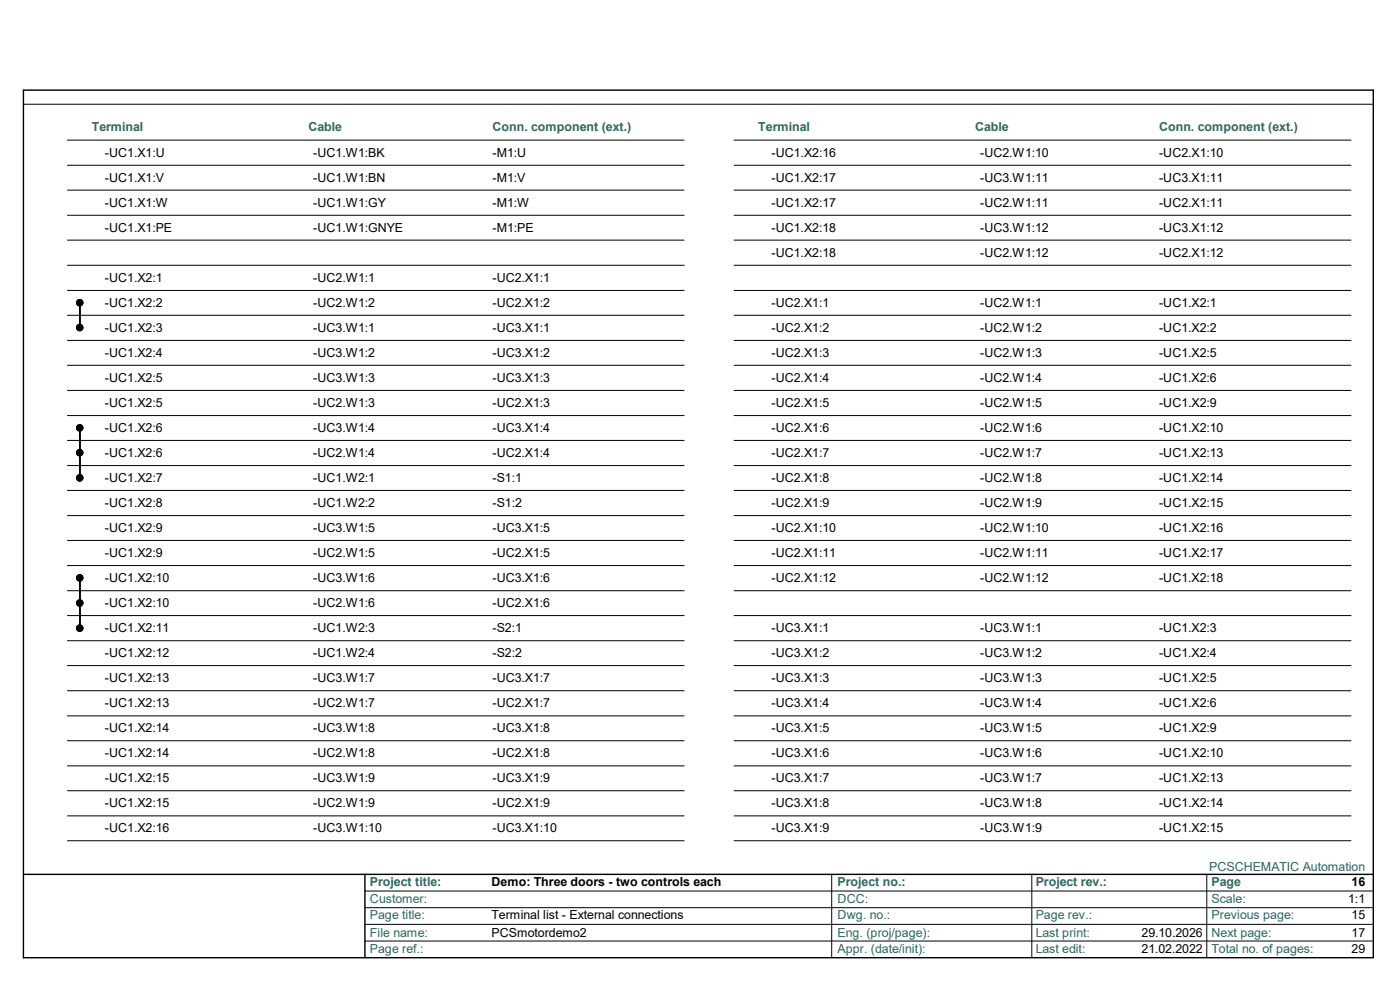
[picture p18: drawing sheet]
<svg xmlns="http://www.w3.org/2000/svg" width="420mm" height="297mm" viewBox="0 0 420 297" stroke-linecap="round" stroke-linejoin="round" font-family="sans-serif">
<defs><g id="words">
<g font-size="3.7" fill="#27675f">
<text x="27.5" y="39.4">Terminal</text>
<text x="92.5" y="39.4">Cable</text>
<text x="147.7" y="39.4">Conn. component (ext.)</text>
<text x="227.5" y="39.4">Terminal</text>
<text x="292.5" y="39.4">Cable</text>
<text x="347.7" y="39.4">Conn. component (ext.)</text>
<text x="362.8" y="260.9">PCSCHEMATIC Automation</text>
<text x="111" y="265.6">Project title:</text>
<text x="251.3" y="265.6">Project no.:</text>
<text x="310.7" y="265.6">Project rev.:</text>
<text x="363.5" y="265.6">Page</text>
<text x="111" y="270.7">Customer:</text>
<text x="111" y="275.5">Page title:</text>
<text x="251.3" y="275.5">Dwg. no.:</text>
<text x="251.3" y="270.7">DCC:</text>
<text x="310.7" y="275.5">Page rev.:</text>
<text x="363.5" y="275.5">Previous page:</text>
<text x="363.5" y="270.7">Scale:</text>
<text x="111" y="280.7">File name:</text>
<text x="251.3" y="280.7">Eng. (proj/page):</text>
<text x="310.7" y="280.7">Last print:</text>
<text x="363.5" y="280.7">Next page:</text>
<text x="111" y="285.5">Page ref.:</text>
<text x="251.3" y="285.5">Appr. (date/init):</text>
<text x="310.7" y="285.5">Last edit:</text>
<text x="363.5" y="285.5">Total no. of pages:</text>
</g>
<g font-size="3.7">
<text x="31.5" y="47">-UC1.X1:U</text>
<text x="94" y="47">-UC1.W1:BK</text>
<text x="147.7" y="47">-M1:U</text>
<text x="231.5" y="47">-UC1.X2:16</text>
<text x="294" y="47">-UC2.W1:10</text>
<text x="347.7" y="47">-UC2.X1:10</text>
<text x="31.5" y="54.4">-UC1.X1:V</text>
<text x="94" y="54.4">-UC1.W1:BN</text>
<text x="147.7" y="54.4">-M1:V</text>
<text x="231.5" y="54.4">-UC1.X2:17</text>
<text x="294" y="54.4">-UC3.W1:11</text>
<text x="347.7" y="54.4">-UC3.X1:11</text>
<text x="31.5" y="62">-UC1.X1:W</text>
<text x="94" y="62">-UC1.W1:GY</text>
<text x="147.7" y="62">-M1:W</text>
<text x="231.5" y="62">-UC1.X2:17</text>
<text x="294" y="62">-UC2.W1:11</text>
<text x="347.7" y="62">-UC2.X1:11</text>
<text x="31.5" y="69.4">-UC1.X1:PE</text>
<text x="94" y="69.4">-UC1.W1:GNYE</text>
<text x="147.7" y="69.4">-M1:PE</text>
<text x="231.5" y="69.4">-UC1.X2:18</text>
<text x="294" y="69.4">-UC3.W1:12</text>
<text x="347.7" y="69.4">-UC3.X1:12</text>
<text x="231.5" y="77">-UC1.X2:18</text>
<text x="294" y="77">-UC2.W1:12</text>
<text x="347.7" y="77">-UC2.X1:12</text>
<text x="31.5" y="84.5">-UC1.X2:1</text>
<text x="94" y="84.5">-UC2.W1:1</text>
<text x="147.7" y="84.5">-UC2.X1:1</text>
<text x="31.5" y="91.9">-UC1.X2:2</text>
<text x="94" y="91.9">-UC2.W1:2</text>
<text x="147.7" y="91.9">-UC2.X1:2</text>
<text x="231.5" y="91.9">-UC2.X1:1</text>
<text x="294" y="91.9">-UC2.W1:1</text>
<text x="347.7" y="91.9">-UC1.X2:1</text>
<text x="31.5" y="99.5">-UC1.X2:3</text>
<text x="94" y="99.5">-UC3.W1:1</text>
<text x="147.7" y="99.5">-UC3.X1:1</text>
<text x="231.5" y="99.5">-UC2.X1:2</text>
<text x="294" y="99.5">-UC2.W1:2</text>
<text x="347.7" y="99.5">-UC1.X2:2</text>
<text x="31.5" y="106.9">-UC1.X2:4</text>
<text x="94" y="106.9">-UC3.W1:2</text>
<text x="147.7" y="106.9">-UC3.X1:2</text>
<text x="231.5" y="106.9">-UC2.X1:3</text>
<text x="294" y="106.9">-UC2.W1:3</text>
<text x="347.7" y="106.9">-UC1.X2:5</text>
<text x="31.5" y="114.5">-UC1.X2:5</text>
<text x="94" y="114.5">-UC3.W1:3</text>
<text x="147.7" y="114.5">-UC3.X1:3</text>
<text x="231.5" y="114.5">-UC2.X1:4</text>
<text x="294" y="114.5">-UC2.W1:4</text>
<text x="347.7" y="114.5">-UC1.X2:6</text>
<text x="31.5" y="121.9">-UC1.X2:5</text>
<text x="94" y="121.9">-UC2.W1:3</text>
<text x="147.7" y="121.9">-UC2.X1:3</text>
<text x="231.5" y="121.9">-UC2.X1:5</text>
<text x="294" y="121.9">-UC2.W1:5</text>
<text x="347.7" y="121.9">-UC1.X2:9</text>
<text x="31.5" y="129.4">-UC1.X2:6</text>
<text x="94" y="129.4">-UC3.W1:4</text>
<text x="147.7" y="129.4">-UC3.X1:4</text>
<text x="231.5" y="129.4">-UC2.X1:6</text>
<text x="294" y="129.4">-UC2.W1:6</text>
<text x="347.7" y="129.4">-UC1.X2:10</text>
<text x="31.5" y="137">-UC1.X2:6</text>
<text x="94" y="137">-UC2.W1:4</text>
<text x="147.7" y="137">-UC2.X1:4</text>
<text x="231.5" y="137">-UC2.X1:7</text>
<text x="294" y="137">-UC2.W1:7</text>
<text x="347.7" y="137">-UC1.X2:13</text>
<text x="31.5" y="144.4">-UC1.X2:7</text>
<text x="94" y="144.4">-UC1.W2:1</text>
<text x="147.7" y="144.4">-S1:1</text>
<text x="231.5" y="144.4">-UC2.X1:8</text>
<text x="294" y="144.4">-UC2.W1:8</text>
<text x="347.7" y="144.4">-UC1.X2:14</text>
<text x="31.5" y="152">-UC1.X2:8</text>
<text x="94" y="152">-UC1.W2:2</text>
<text x="147.7" y="152">-S1:2</text>
<text x="231.5" y="152">-UC2.X1:9</text>
<text x="294" y="152">-UC2.W1:9</text>
<text x="347.7" y="152">-UC1.X2:15</text>
<text x="31.5" y="159.4">-UC1.X2:9</text>
<text x="94" y="159.4">-UC3.W1:5</text>
<text x="147.7" y="159.4">-UC3.X1:5</text>
<text x="231.5" y="159.4">-UC2.X1:10</text>
<text x="294" y="159.4">-UC2.W1:10</text>
<text x="347.7" y="159.4">-UC1.X2:16</text>
<text x="31.5" y="167">-UC1.X2:9</text>
<text x="94" y="167">-UC2.W1:5</text>
<text x="147.7" y="167">-UC2.X1:5</text>
<text x="231.5" y="167">-UC2.X1:11</text>
<text x="294" y="167">-UC2.W1:11</text>
<text x="347.7" y="167">-UC1.X2:17</text>
<text x="31.5" y="174.5">-UC1.X2:10</text>
<text x="94" y="174.5">-UC3.W1:6</text>
<text x="147.7" y="174.5">-UC3.X1:6</text>
<text x="231.5" y="174.5">-UC2.X1:12</text>
<text x="294" y="174.5">-UC2.W1:12</text>
<text x="347.7" y="174.5">-UC1.X2:18</text>
<text x="31.5" y="181.9">-UC1.X2:10</text>
<text x="94" y="181.9">-UC2.W1:6</text>
<text x="147.7" y="181.9">-UC2.X1:6</text>
<text x="31.5" y="189.5">-UC1.X2:11</text>
<text x="94" y="189.5">-UC1.W2:3</text>
<text x="147.7" y="189.5">-S2:1</text>
<text x="231.5" y="189.5">-UC3.X1:1</text>
<text x="294" y="189.5">-UC3.W1:1</text>
<text x="347.7" y="189.5">-UC1.X2:3</text>
<text x="31.5" y="196.9">-UC1.X2:12</text>
<text x="94" y="196.9">-UC1.W2:4</text>
<text x="147.7" y="196.9">-S2:2</text>
<text x="231.5" y="196.9">-UC3.X1:2</text>
<text x="294" y="196.9">-UC3.W1:2</text>
<text x="347.7" y="196.9">-UC1.X2:4</text>
<text x="31.5" y="204.5">-UC1.X2:13</text>
<text x="94" y="204.5">-UC3.W1:7</text>
<text x="147.7" y="204.5">-UC3.X1:7</text>
<text x="231.5" y="204.5">-UC3.X1:3</text>
<text x="294" y="204.5">-UC3.W1:3</text>
<text x="347.7" y="204.5">-UC1.X2:5</text>
<text x="31.5" y="211.9">-UC1.X2:13</text>
<text x="94" y="211.9">-UC2.W1:7</text>
<text x="147.7" y="211.9">-UC2.X1:7</text>
<text x="231.5" y="211.9">-UC3.X1:4</text>
<text x="294" y="211.9">-UC3.W1:4</text>
<text x="347.7" y="211.9">-UC1.X2:6</text>
<text x="31.5" y="219.4">-UC1.X2:14</text>
<text x="94" y="219.4">-UC3.W1:8</text>
<text x="147.7" y="219.4">-UC3.X1:8</text>
<text x="231.5" y="219.4">-UC3.X1:5</text>
<text x="294" y="219.4">-UC3.W1:5</text>
<text x="347.7" y="219.4">-UC1.X2:9</text>
<text x="31.5" y="227">-UC1.X2:14</text>
<text x="94" y="227">-UC2.W1:8</text>
<text x="147.7" y="227">-UC2.X1:8</text>
<text x="231.5" y="227">-UC3.X1:6</text>
<text x="294" y="227">-UC3.W1:6</text>
<text x="347.7" y="227">-UC1.X2:10</text>
<text x="31.5" y="234.4">-UC1.X2:15</text>
<text x="94" y="234.4">-UC3.W1:9</text>
<text x="147.7" y="234.4">-UC3.X1:9</text>
<text x="231.5" y="234.4">-UC3.X1:7</text>
<text x="294" y="234.4">-UC3.W1:7</text>
<text x="347.7" y="234.4">-UC1.X2:13</text>
<text x="31.5" y="242">-UC1.X2:15</text>
<text x="94" y="242">-UC2.W1:9</text>
<text x="147.7" y="242">-UC2.X1:9</text>
<text x="231.5" y="242">-UC3.X1:8</text>
<text x="294" y="242">-UC3.W1:8</text>
<text x="347.7" y="242">-UC1.X2:14</text>
<text x="31.5" y="249.4">-UC1.X2:16</text>
<text x="94" y="249.4">-UC3.W1:10</text>
<text x="147.7" y="249.4">-UC3.X1:10</text>
<text x="231.5" y="249.4">-UC3.X1:9</text>
<text x="294" y="249.4">-UC3.W1:9</text>
<text x="347.7" y="249.4">-UC1.X2:15</text>
<text x="147.5" y="265.6">Demo: Three doors - two controls each</text>
<text x="405.5" y="265.6">16</text>
<text x="147.5" y="275.5">Terminal list - External connections</text>
<text x="404.5" y="270.7">1:1</text>
<text x="405.5" y="275.5">15</text>
<text x="147.5" y="280.7">PCSmotordemo2</text>
<text x="342.5" y="280.7">29.10.2026</text>
<text x="405.5" y="280.7">17</text>
<text x="342.5" y="285.5">21.02.2022</text>
<text x="405.5" y="285.5">29</text>
</g>
</g></defs>
<path d="M7 27h405v260h-405zM7 262h405M109.5 262v25" fill="none" stroke="#000" stroke-width=".42"/>
<g fill="none" stroke="#000" stroke-width=".3">
<path d="M7.3 31.2h404.7M20.2 42h185M20.2 49.5h185M20.2 57h185M220.2 42h185.1M220.2 49.5h185.1M220.2 57h185.1M20.2 64.5h185M20.2 72h185M20.2 79.5h185M220.2 64.5h185.1M220.2 72h185.1"/>
<path d="M220.2 79.5h185.1M20.2 87h185M20.2 94.5h185M220.2 87h185.1M220.2 94.5h185.1M20.2 102h185M20.2 109.5h185M20.2 117h185M220.2 102h185.1M220.2 109.5h185.1M220.2 117h185.1M20.2 124.5h185"/>
<path d="M20.2 132h185M20.2 139.5h185M220.2 124.5h185.1M220.2 132h185.1M220.2 139.5h185.1M20.2 147h185M20.2 154.5h185M220.2 147h185.1M220.2 154.5h185.1M20.2 162h185M20.2 169.5h185M20.2 177h185"/>
<path d="M220.2 162h185.1M220.2 169.5h185.1M220.2 177h185.1M20.2 184.5h185M20.2 192h185M20.2 199.5h185M220.2 184.5h185.1M220.2 192h185.1M220.2 199.5h185.1M20.2 207h185M20.2 214.5h185M220.2 207h185.1"/>
<path d="M220.2 214.5h185.1M20.2 222h185M20.2 229.5h185M20.2 237h185M220.2 222h185.1M220.2 229.5h185.1M220.2 237h185.1M20.2 244.5h185M20.2 252h185M220.2 244.5h185.1M220.2 252h185.1M109.5 272h302.2"/>
<path d="M109.5 277h302.2M109.5 267h302.5M249.5 262v25M309.5 262v25M362 262v25M109.5 282h302.2"/>
<circle cx="23.9" cy="90.7" r=".97"/>
<circle cx="23.9" cy="98.2" r=".97"/>
<circle cx="23.9" cy="128.2" r=".97"/>
<circle cx="23.9" cy="135.7" r=".97"/>
<circle cx="23.9" cy="143.2" r=".97"/>
<circle cx="23.9" cy="173.2" r=".97"/>
<circle cx="23.9" cy="180.7" r=".97"/>
<circle cx="23.9" cy="188.3" r=".97"/>
</g>
<g fill="#000">
<circle cx="23.9" cy="90.7" r=".97"/>
<circle cx="23.9" cy="98.2" r=".97"/>
<circle cx="23.9" cy="128.2" r=".97"/>
<circle cx="23.9" cy="135.7" r=".97"/>
<circle cx="23.9" cy="143.2" r=".97"/>
<circle cx="23.9" cy="173.2" r=".97"/>
<circle cx="23.9" cy="180.7" r=".97"/>
<circle cx="23.9" cy="188.3" r=".97"/>
</g>
<path d="M24 90.8v7.4M24 128.3v15M24 173.2v15.1" fill="none" stroke="#000" stroke-width=".51"/>
<use href="#words"/>
</svg>
